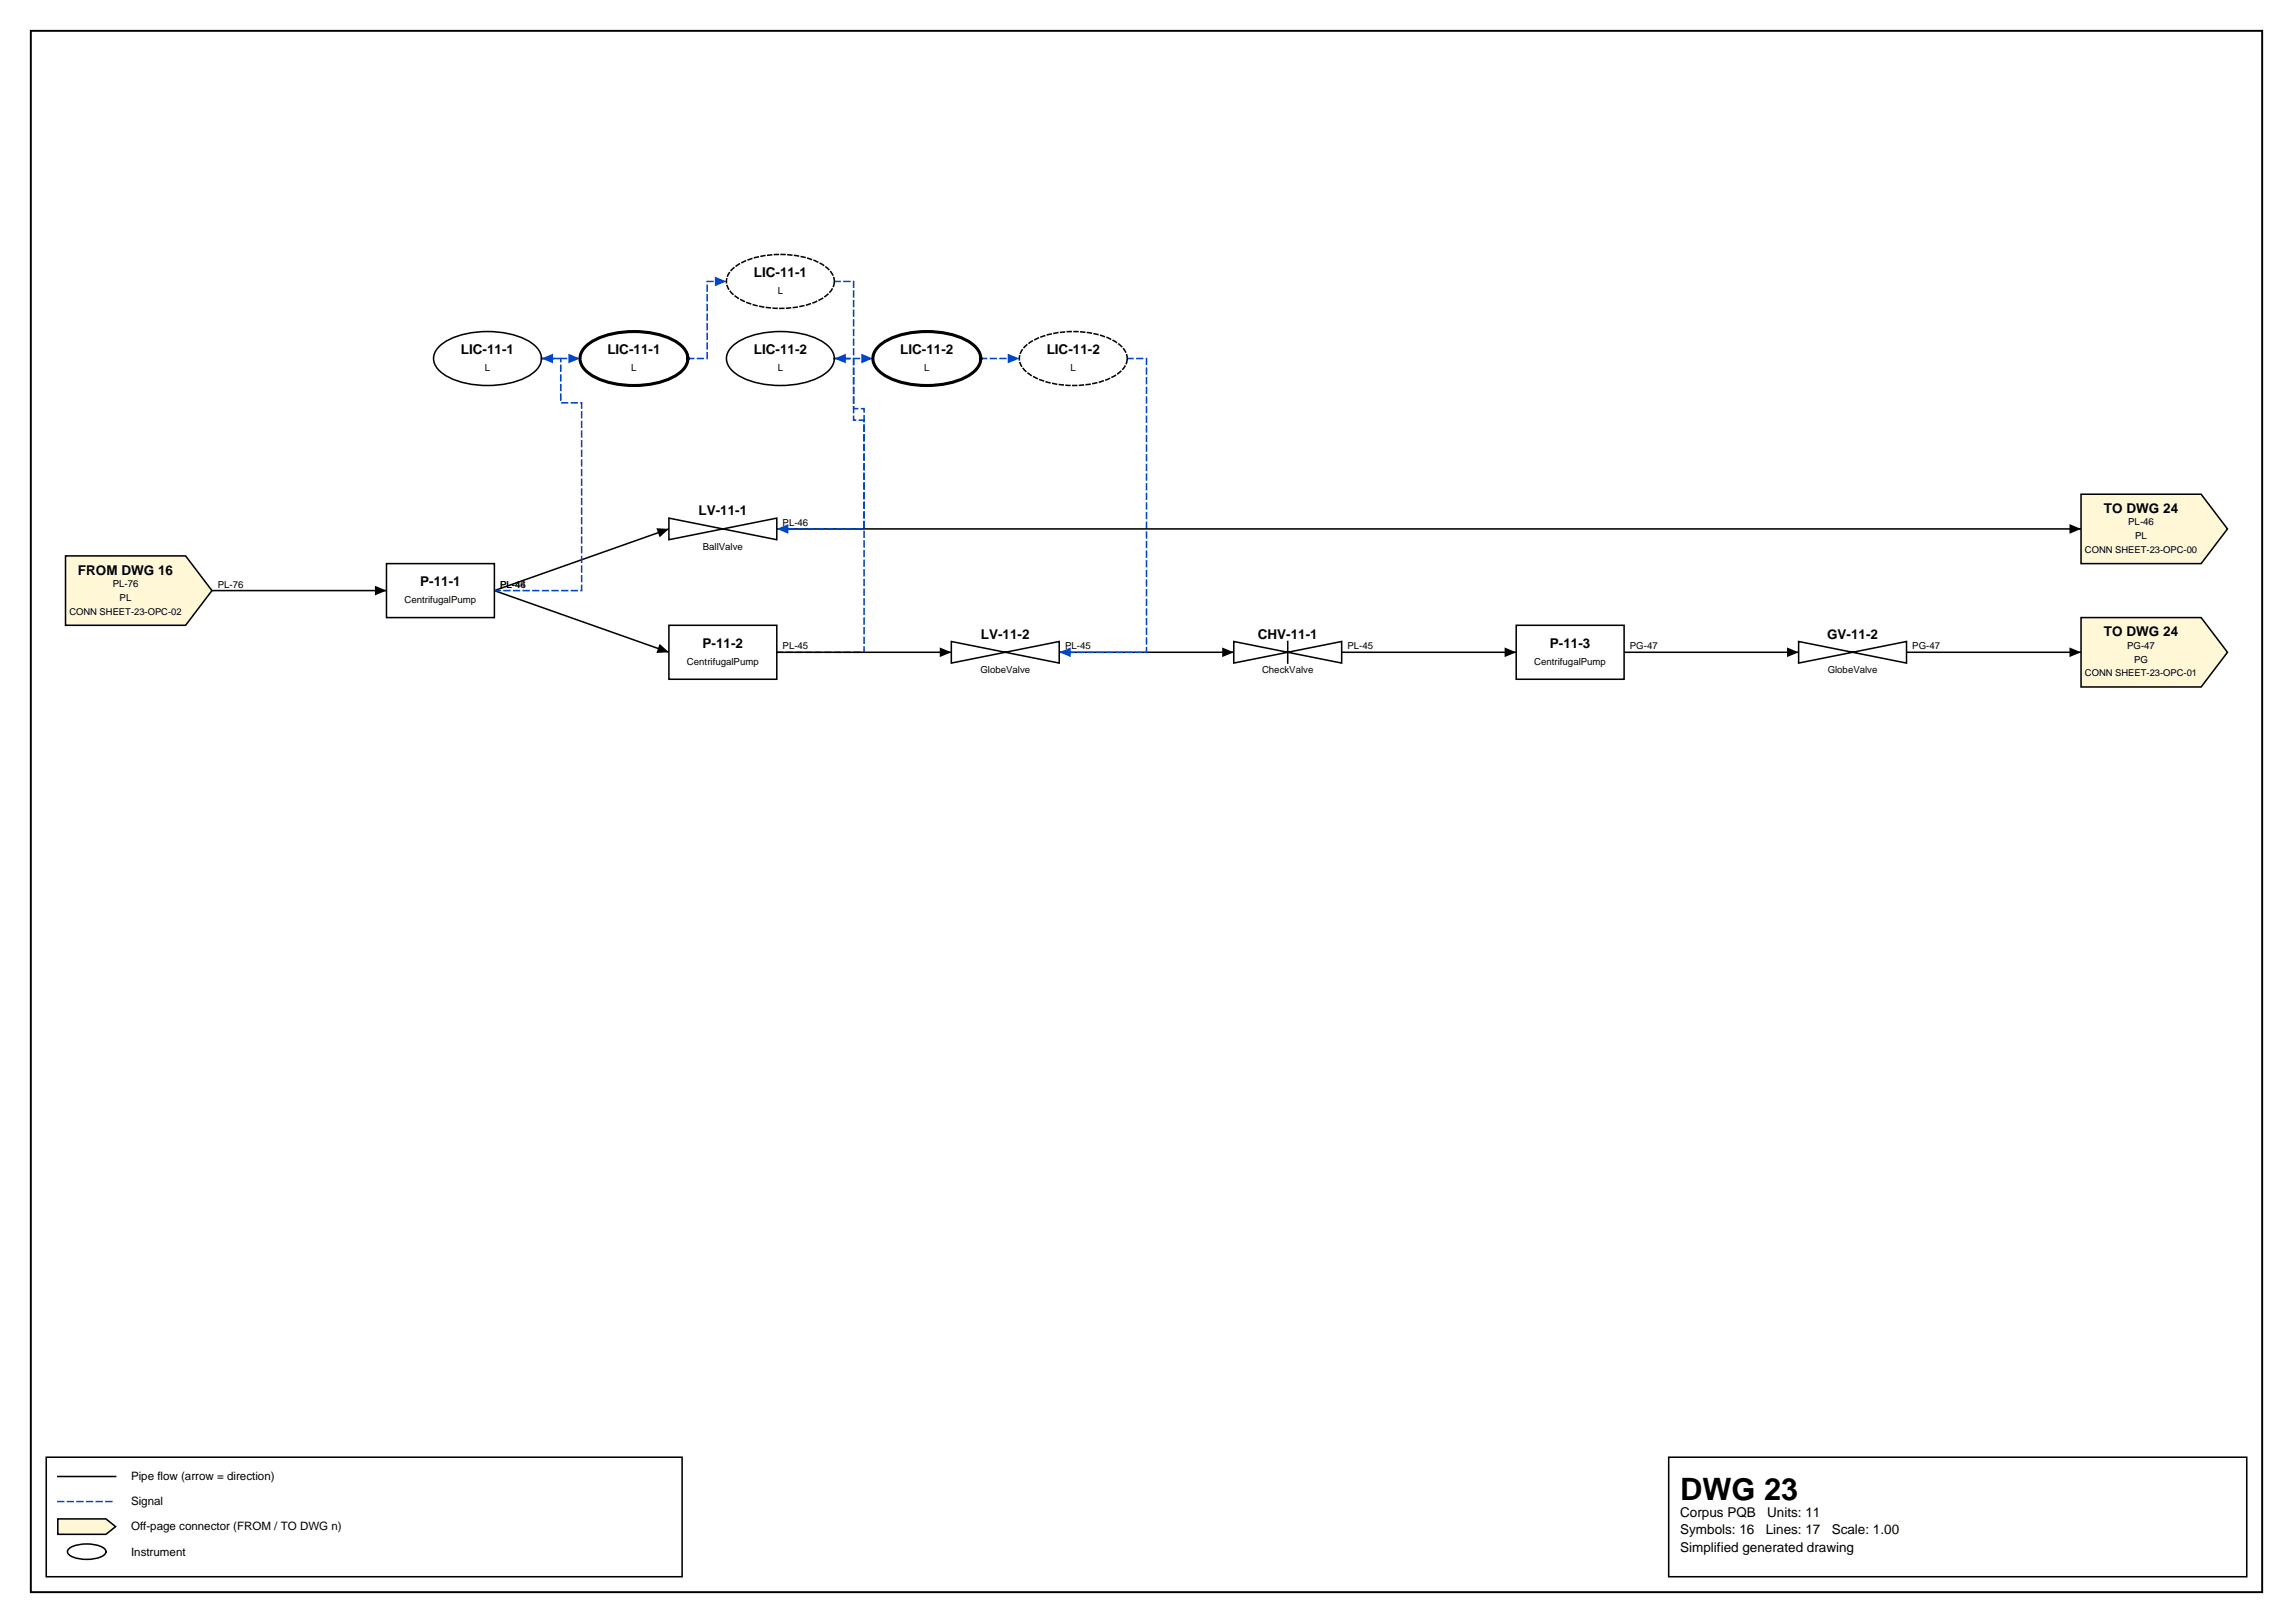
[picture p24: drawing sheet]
<svg xmlns="http://www.w3.org/2000/svg" width="420mm" height="297mm" viewBox="0 0 420 297" stroke-linecap="round" stroke-linejoin="round" font-family="sans-serif">
<defs><g id="words">
<text font-size="5.6" x="307.6" y="274.5">DWG 23</text>
<g font-size="2.5">
<text x="138" y="50.7">LIC-11-1</text>
<text x="84.4" y="64.8">LIC-11-1</text>
<text x="111.2" y="64.8">LIC-11-1</text>
<text x="138" y="64.8">LIC-11-2</text>
<text x="164.8" y="64.8">LIC-11-2</text>
<text x="191.6" y="64.8">LIC-11-2</text>
<text x="127.9" y="94.3">LV-11-1</text>
<text x="385.2" y="93.9">TO DWG 24</text>
<text x="14.3" y="105.1">FROM DWG 16</text>
<text x="76.9" y="107.3">P-11-1</text>
<text x="128.6" y="118.6">P-11-2</text>
<text x="179.6" y="116.9">LV-11-2</text>
<text x="230.3" y="116.9">CHV-11-1</text>
<text x="283.8" y="118.6">P-11-3</text>
<text x="334.5" y="116.9">GV-11-2</text>
<text x="385.2" y="116.4">TO DWG 24</text>
<text x="307.6" y="277.6">Corpus PQB</text>
<text x="307.6" y="280.8">Symbols: 16</text>
<text x="323.3" y="280.8">Lines: 17</text>
<text x="323.5" y="277.6">Units: 11</text>
<text x="335.3" y="280.8">Scale: 1.00</text>
<text x="307.6" y="284">Simplified generated drawing</text>
</g>
<g font-size="2.1">
<text x="24" y="270.9">Pipe flow (arrow = direction)</text>
<text x="24" y="275.5">Signal</text>
<text x="24" y="280.1">Off-page connector (FROM / TO DWG n)</text>
<text x="24" y="284.7">Instrument</text>
</g>
<g font-size="1.8">
<text x="142.4" y="53.8">L</text>
<text x="88.8" y="67.9">L</text>
<text x="115.6" y="67.9">L</text>
<text x="142.4" y="67.9">L</text>
<text x="169.2" y="67.9">L</text>
<text x="196" y="67.9">L</text>
<text x="128.7" y="100.6">BallValve</text>
<text x="143.3" y="96.3">PL-46</text>
<text x="389.6" y="96.1">PL-46</text>
<text x="390.9" y="98.7">PL</text>
<text x="20.6" y="107.4">PL-76</text>
<text x="39.9" y="107.6">PL-76</text>
<text x="91.6" y="107.6">PL-44</text>
<text x="95.3" y="107.6">6</text>
<text x="21.9" y="110">PL</text>
<text x="74.1" y="110.4">CentrifugalPump</text>
<text x="143.3" y="118.9">PL-45</text>
<text x="195" y="118.9">PL-45</text>
<text x="246.7" y="118.9">PL-45</text>
<text x="298.4" y="118.9">PG-47</text>
<text x="350.1" y="118.9">PG-47</text>
<text x="389.4" y="118.7">PG-47</text>
<text x="125.8" y="121.6">CentrifugalPump</text>
<text x="179.5" y="123.2">GlobeValve</text>
<text x="231.1" y="123.2">CheckValve</text>
<text x="280.9" y="121.6">CentrifugalPump</text>
<text x="334.6" y="123.2">GlobeValve</text>
<text x="390.7" y="121.3">PG</text>
</g>
<g font-size="1.7">
<text x="381.7" y="101.2">CONN SHEET-23-OPC-00</text>
<text x="12.7" y="112.5">CONN SHEET-23-OPC-02</text>
<text x="381.7" y="123.8">CONN SHEET-23-OPC-01</text>
</g>
</g></defs>
<path d="M5.6 5.6h408.6v285.8h-408.6z" fill="none" stroke="#000" stroke-width=".35"/>
<path d="M8.5 266.7h116.4v21.9h-116.4zM10.6 270.2h10.6M305.5 266.7h105.8v21.9h-105.8z" fill="none" stroke="#000" stroke-width=".28"/>
<path d="M10.6 274.8h10.6" fill="none" stroke="#0046c8" stroke-width=".28" stroke-dasharray="1.1 .7"/>
<path d="M10.6 278h8.8l1.8 1.4-1.8 1.4h-8.8z" fill="#fff7d6" stroke="#000" stroke-width=".28"/>
<path d="M122.5 96.8l-32 11.3 32 11.3M297.3 119.4h32M12.7 283.4a6.7 6.7 0 0 1 6.3 0 .72 .72 0 0 1 0 1.2 6.7 6.7 0 0 1-6.3 0 .72 .72 0 0 1 0-1.2z" fill="none" stroke="#000" stroke-width=".28"/>
<path d="M120.2 96.7l2.3 .1-1.7 1.5zM120.8 117.8l1.7 1.6-2.3 .1zM327.2 118.5l2.1 .9-2.1 .9z" fill="#000"/>
<path d="M90.5 108.1h16v-34.4h-3.8v-8.1h-3.6" fill="none" stroke="#0046c8" stroke-width=".28" stroke-dasharray="1.1 .7"/>
<path d="M99.1 65.6l2.1-.9v1.8z" fill="#0046c8"/>
<path d="M152.8 65.6h7" fill="none" stroke="#0046c8" stroke-width=".28" stroke-dasharray="1.1 .7"/>
<path d="M157.7 64.7l2.1 .9-2.1 .9z" fill="#0046c8"/>
<path d="M38.8 108.1h32M349 119.4h32" fill="none" stroke="#000" stroke-width=".28"/>
<path d="M68.6 107.2l2.2 .9-2.2 .9zM378.9 118.5l2.1 .9-2.1 .9z" fill="#000"/>
<path d="M142.2 119.4h16v-44.6h-1.9v-9.2h-3.5" fill="none" stroke="#0046c8" stroke-width=".28" stroke-dasharray="1.1 .7"/>
<path d="M152.8 65.6l2.1-.9v1.8z" fill="#0046c8"/>
<path d="M142.2 119.4h32M193.9 119.4h32" fill="none" stroke="#000" stroke-width=".28"/>
<path d="M172.1 118.5l2.1 .9-2.1 .9zM223.8 118.5l2.1 .9-2.1 .9z" fill="#000"/>
<path d="M179.6 65.6h7" fill="none" stroke="#0046c8" stroke-width=".28" stroke-dasharray="1.1 .7"/>
<path d="M184.5 64.7l2.1 .9-2.1 .9z" fill="#0046c8"/>
<path d="M206.4 65.6h3.5v53.8h-16" fill="none" stroke="#0046c8" stroke-width=".28" stroke-dasharray="1.1 .7"/>
<path d="M193.9 119.4l2.1-.9v1.8z" fill="#0046c8"/>
<path d="M142.2 96.8h238.8M245.6 119.4h32" fill="none" stroke="#000" stroke-width=".28"/>
<path d="M378.9 95.9l2.1 .9-2.1 .9zM275.5 118.5l2.1 .9-2.1 .9z" fill="#000"/>
<path d="M152.8 51.5h3.5v25.4h1.9v19.9h-16" fill="none" stroke="#0046c8" stroke-width=".28" stroke-dasharray="1.1 .7"/>
<path d="M142.2 96.8l2.1-.9v1.8z" fill="#0046c8"/>
<path d="M99.1 65.6h7.1" fill="none" stroke="#0046c8" stroke-width=".28" stroke-dasharray="1.1 .7"/>
<path d="M104.1 64.7l2.1 .9-2.1 .9z" fill="#0046c8"/>
<path d="M125.9 65.6h3.6v-14.1h3.5" fill="none" stroke="#0046c8" stroke-width=".28" stroke-dasharray="1.1 .7"/>
<path d="M130.9 50.6l2.1 .9-2.1 .9z" fill="#0046c8"/>
<g fill="#fff" stroke="#000" stroke-width=".28">
<path d="M277.6 114.4h19.7v9.9h-19.7z"/>
<path d="M70.8 103.2h19.7v9.8h-19.7z"/>
<path d="M133.9 63.5a12.8 12.8 0 0 1 9-2.8 12.8 12.8 0 0 1 8.9 2.8 2.96 2.96 0 0 1-.6 4.8 15.5 15.5 0 0 1-11.2 2 10.7 10.7 0 0 1-6.1-2.6 2.82 2.82 0 0 1 0-4.2z"/>
</g>
<path d="M12 101.7h22l4.8 6.4-4.8 6.3h-22z" fill="#fff7d6" stroke="#000" stroke-width=".28"/>
<g fill="#fff">
<path d="M329.3 114.4h19.7v9.9h-19.7z"/>
<path d="M174.2 114.4h19.7v9.9h-19.7z"/>
</g>
<g fill="#fff" stroke="#000" stroke-width=".28">
<path d="M329.3 117.4l19.7 4v-4l-19.7 4z"/>
<path d="M122.5 114.4h19.7v9.9h-19.7z"/>
<path d="M174.2 117.4l19.7 4v-4l-19.7 4z"/>
</g>
<path d="M160.7 63.5a12.8 12.8 0 0 1 9-2.8 12.8 12.8 0 0 1 8.9 2.8 2.96 2.96 0 0 1-.6 4.8 15.5 15.5 0 0 1-11.2 2 10.7 10.7 0 0 1-6.1-2.6 2.82 2.82 0 0 1 0-4.2z" fill="#fff" stroke="#000" stroke-width=".56"/>
<path d="M381 90.5h22l4.8 6.3-4.8 6.4h-22z" fill="#fff7d6" stroke="#000" stroke-width=".28"/>
<path d="M187.5 63.5a12.8 12.8 0 0 1 9-2.8 12.8 12.8 0 0 1 9 2.8 2.96 2.96 0 0 1-.7 4.8 15.5 15.5 0 0 1-11.2 2 10.7 10.7 0 0 1-6.1-2.6 2.82 2.82 0 0 1 0-4.2z" fill="#fff" stroke="#000" stroke-width=".28" stroke-dasharray=".7 .5"/>
<path d="M381 113h22l4.8 6.4-4.8 6.3h-22z" fill="#fff7d6" stroke="#000" stroke-width=".28"/>
<path d="M225.9 114.4h19.7v9.9h-19.7z" fill="#fff"/>
<path d="M225.9 117.4l19.7 4v-4l-19.7 4z" fill="#fff" stroke="#000" stroke-width=".28"/>
<path d="M235.8 117.4v4" fill="none" stroke="#000" stroke-width=".28"/>
<path d="M122.5 91.9h19.7v9.8h-19.7z" fill="#fff"/>
<g fill="#fff" stroke="#000" stroke-width=".28">
<path d="M122.5 94.8l19.7 4v-4l-19.7 4z"/>
<path d="M80.3 63.5a12.8 12.8 0 0 1 9-2.8 12.8 12.8 0 0 1 8.9 2.8 2.96 2.96 0 0 1-.7 4.8 15.5 15.5 0 0 1-11.1 2 10.7 10.7 0 0 1-6.1-2.6 2.82 2.82 0 0 1 0-4.2z"/>
</g>
<path d="M133.9 49.4a12.8 12.8 0 0 1 9-2.8 12.8 12.8 0 0 1 8.9 2.8 2.96 2.96 0 0 1-.6 4.8 15.5 15.5 0 0 1-11.2 2 10.7 10.7 0 0 1-6.1-2.6 2.82 2.82 0 0 1 0-4.2z" fill="#fff" stroke="#000" stroke-width=".28" stroke-dasharray=".7 .5"/>
<path d="M107.1 63.5a12.8 12.8 0 0 1 9-2.8 12.8 12.8 0 0 1 8.9 2.8 2.96 2.96 0 0 1-.7 4.8 15.5 15.5 0 0 1-11.1 2 10.7 10.7 0 0 1-6.1-2.6 2.82 2.82 0 0 1 0-4.2z" fill="#fff" stroke="#000" stroke-width=".56"/>
<use href="#words"/>
</svg>
